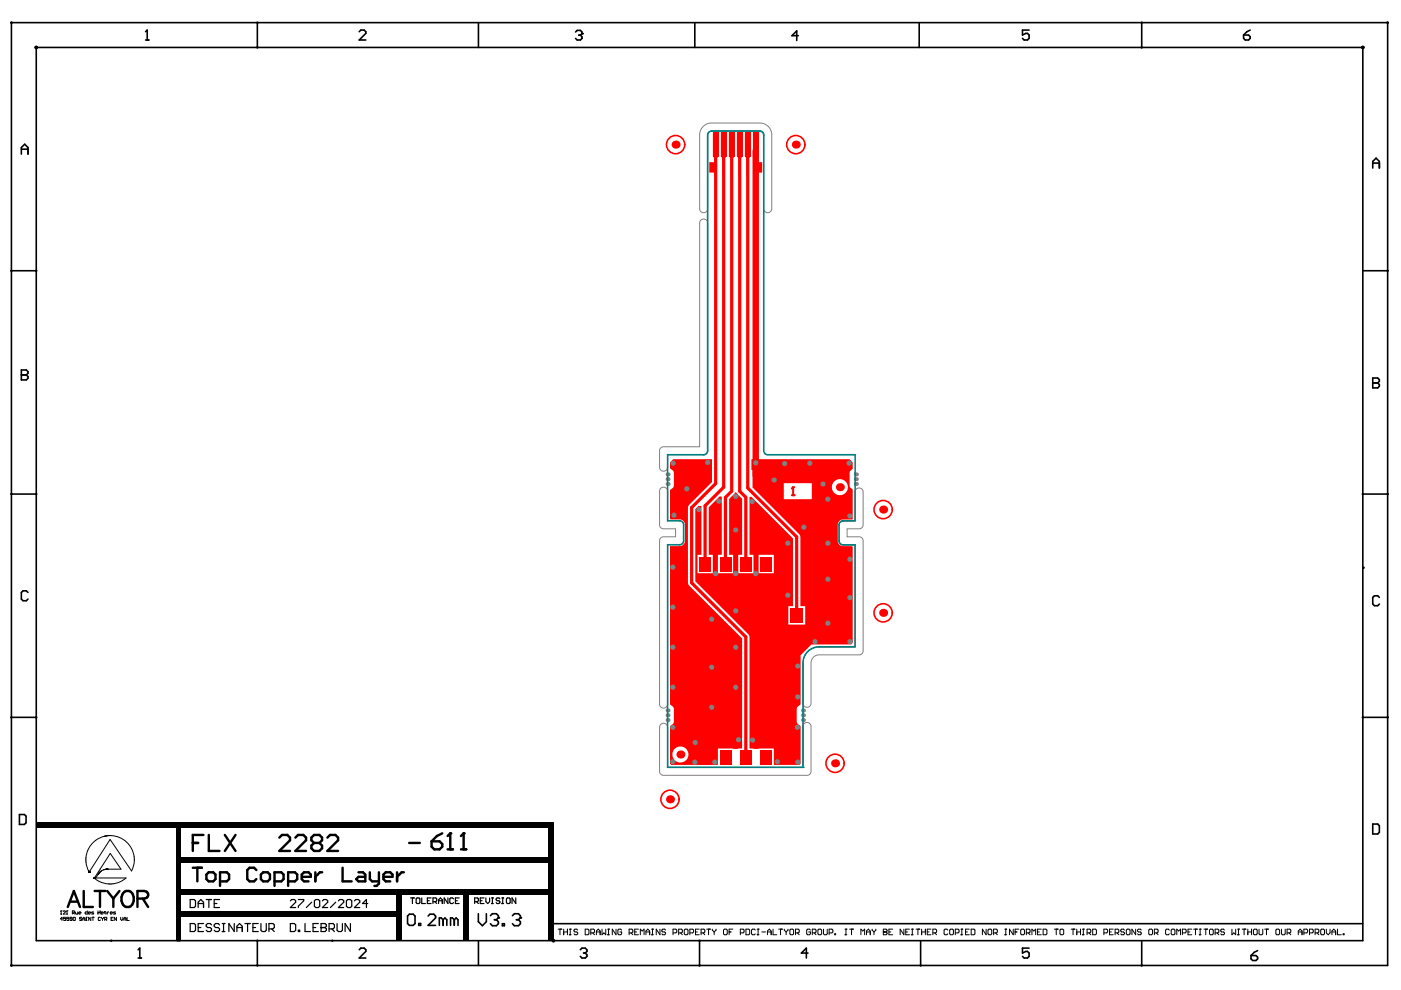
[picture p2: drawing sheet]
<svg xmlns="http://www.w3.org/2000/svg" width="297mm" height="210mm" viewBox="0 0 297 210" stroke-linecap="round" stroke-linejoin="round" font-family="sans-serif">
<g fill="#f00">
<path d="M152.8 28.1h1.2v5.1l-.3 .3v4h-.5v-4l-.4-.3z"/>
<path d="M156.2 28.1h1.2v5.1l-.3 .3v4h-.5v-4l-.4-.3z"/>
<path d="M159.6 28.1h1.2v5.1l-.3 .3v.9h1.1v2.2h-1.1v.9h-.5v-4l-.4-.3z"/>
<path d="M151.1 28.1h1.2v5.1l-.3 .3v4h-.5v-.9h-1.1v-2.2h1.1v-.9l-.4-.3z"/>
<path d="M154.5 28.1h1.2v5.1l-.3 .3v4h-.5v-4l-.4-.3z"/>
<path d="M157.9 28.1h1.2v5.1l-.3 .3v4h-.5v-4l-.4-.3z"/>
<path d="M147.4 107.9l.7-.6h.6v10.3h-.8v3.9h3.2v-3.9h-.8v-10l2.3-2.4h.3l.1 .2v12.2h-.8v3.9h3.2v-3.9h-.8v-11.8l1.3-1.4h.2l1.2 1.4v11.8h-.8v3.9h3.3v-3.9h-.9l.1-12.3h.3l8.8 8.9v14.3h-1v3.9h3.6v-3.9h-1l-.1-15-10-10.1v-3.8h-.3v-2.2h20.8l.7 .6v1.4l-.5 .4-.2 .4v2.8l.2 .4 .5 .4v6.3l-2.3 .1a1.09 1.09 0 0 0-.9 1.1v3.4l.3 .7 .7 .4h2l.2 .1v20.4l-.4 .3h-8.4l-2.3 2.3v10.5l-.6 .4-.2 .5v2.8l.2 .4 .6 .5v7.9l-.2 .3h-5.4v-3.5h-5.2l-.1-24-11.4-11.4zM176.4 103.3a1.7 1.7 0 0 0 3.4 0 1.7 1.7 0 0 0-3.4 0zM166.2 102.4v3.4h5.9v-3.4zM160.8 117.6v3.9h3.3v-3.9z"/>
<path d="M142.1 98l.6-.6h8.3v4.8l-4.9 4.9-.2 .5v16l.2 .5 11.2 11.3v23.3h-5.1v3.5h-9.9l-.2-.3v-7.9l.6-.5 .2-.5v-2.8l-.2-.4-.6-.4v-33.6h2.2a1.11 1.11 0 0 0 .9-1v-3.7a1.07 1.07 0 0 0-.9-.9l-2.1-.1-.1-.1v-6.1l.6-.5 .2-.4v-2.9l-.2-.3-.6-.5zM142.6 160a1.7 1.7 0 0 0 3.4 0 1.7 1.7 0 0 0-3.4 0z"/>
</g>
<path d="M148.9 27a2.51 2.51 0 0 1 2-.9h10.1a2.59 2.59 0 0 1 2.6 2.5v15.6a.85 .85 0 0 1-.8 .9 .85 .85 0 0 1-.9-.9v-15.6a.85 .85 0 0 0-.8-.8h-10.2a.85 .85 0 0 0-.9 .8v15.6a.85 .85 0 0 1-.8 .9 .85 .85 0 0 1-.9-.9v-15.8zM148.5 46.8a.86 .86 0 0 1 .9-.3 .86 .86 0 0 1 .6 .8v48.3a.81 .81 0 0 1-.8 .8h-7.7v2.7a.85 .85 0 0 1-.8 .8 .85 .85 0 0 1-.9-.8v-3.5a.81 .81 0 0 1 .9-.9h7.6v-47.6zM140 103.7a.86 .86 0 0 1 .9-.4 .86 .86 0 0 1 .6 .8v6.3h2.6a.81 .81 0 0 1 .8 .9v3.4a.81 .81 0 0 1-.8 .8h-2.6v33.8a.85 .85 0 0 1-.8 .8 .85 .85 0 0 1-.9-.8v-34.6a.81 .81 0 0 1 .9-.9h2.5v-1.7h-2.5a.81 .81 0 0 1-.9-.8v-7.3zM181.4 103.8a.86 .86 0 0 1 1-.3 .86 .86 0 0 1 .6 .8v7a.81 .81 0 0 1-.9 .8h-2.5v1.7h2.5a.81 .81 0 0 1 .9 .9v23.3a.81 .81 0 0 1-.9 .8h-8.4a1.7 1.7 0 0 0-1.7 1.7v8.6a.85 .85 0 0 1-.9 .9 .85 .85 0 0 1-.8-.9v-8.6a3.4 3.4 0 0 1 3.4-3.4h7.6v-21.6h-2.5a.85 .85 0 0 1-.9-.8v-3.4a.81 .81 0 0 1 .9-.9h2.5v-6.3zM140 153.7a.86 .86 0 0 1 .9-.3 .86 .86 0 0 1 .6 .8v8.5h28.8v-8.7a.85 .85 0 0 1 .8-.8 .85 .85 0 0 1 .9 .8v9.5a.81 .81 0 0 1-.9 .9h-30.4a.81 .81 0 0 1-.9-.9v-9.5z" fill="none" stroke="#808080" stroke-width=".21"/>
<path d="M151.7 32v70.5l-5.1 5.1v16l11.5 11.4v24.6M153.4 32v71.3l-3.9 3.9v11.3M155.1 32v72.1l-1.3 1.4v13M156.8 32v72.1l1.3 1.3v13.1M158.5 32v71.5l10.4 10.3v15.6" fill="none" stroke="#f00" stroke-width=".68"/>
<path d="M160.2 32v68.8" fill="none" stroke="#f00" stroke-width="1.4"/>
<path d="M173.2 113.3v16.1" fill="none" stroke="#f00" stroke-width=".34"/>
<path d="M167.9 105h.5M168.2 103.3v1.7" fill="none" stroke="#f00" stroke-width=".43"/>
<circle cx="168.2" cy="103.3" r=".21" fill="#f00"/>
<path d="M168.2 103.3l-.3 .3" fill="none" stroke="#f00" stroke-width=".43"/>
<g fill="none" stroke="#f00" stroke-width=".34">
<circle cx="143.2" cy="30.7" r="1.94"/>
<circle cx="168.7" cy="30.7" r="1.94"/>
<circle cx="187.2" cy="108" r="1.94"/>
<circle cx="187.2" cy="129.9" r="1.94"/>
<circle cx="142.1" cy="169.5" r="1.94"/>
<circle cx="177.1" cy="161.8" r="1.94"/>
</g>
<g fill="#808080">
<circle cx="175.5" cy="115.2" r=".55"/>
<circle cx="175.5" cy="105.8" r=".55"/>
<circle cx="170.4" cy="111.8" r=".55"/>
<circle cx="167" cy="115.2" r=".55"/>
<circle cx="167" cy="126.2" r=".55"/>
<circle cx="160.2" cy="121.6" r=".55"/>
<circle cx="156" cy="121.6" r=".55"/>
<circle cx="151.7" cy="121.6" r=".55"/>
<circle cx="150.9" cy="131.3" r=".55"/>
<circle cx="150.9" cy="141.5" r=".55"/>
<circle cx="156" cy="145.7" r=".55"/>
<circle cx="150.9" cy="150" r=".55"/>
<circle cx="156.6" cy="156.8" r=".55"/>
<circle cx="159.6" cy="156.9" r=".55"/>
<circle cx="159.5" cy="106.3" r=".55"/>
<circle cx="156" cy="105.2" r=".55"/>
<circle cx="152.4" cy="106.3" r=".55"/>
<circle cx="148.2" cy="108" r=".55"/>
<circle cx="169.1" cy="154.2" r=".55"/>
<circle cx="147.3" cy="161.6" r=".55"/>
<circle cx="150" cy="98" r=".55"/>
<circle cx="180.2" cy="136" r=".55"/>
<circle cx="172.8" cy="136" r=".55"/>
<circle cx="164.8" cy="161.5" r=".55"/>
<circle cx="142.6" cy="161.5" r=".55"/>
<circle cx="142.7" cy="98.2" r=".55"/>
<circle cx="180.2" cy="109.4" r=".55"/>
<circle cx="180.2" cy="118.6" r=".55"/>
<circle cx="171.7" cy="98.2" r=".55"/>
<circle cx="160.2" cy="98.1" r=".55"/>
<circle cx="180" cy="98.2" r=".55"/>
<circle cx="180.2" cy="126.7" r=".55"/>
<circle cx="147.4" cy="157.4" r=".55"/>
<circle cx="156" cy="137.2" r=".55"/>
<circle cx="156" cy="129.5" r=".55"/>
<circle cx="156" cy="112.4" r=".55"/>
<circle cx="142.9" cy="109.2" r=".55"/>
<circle cx="142.6" cy="120.3" r=".55"/>
<circle cx="142.6" cy="128.7" r=".55"/>
<circle cx="142.6" cy="137.2" r=".55"/>
<circle cx="142.6" cy="145.7" r=".55"/>
<circle cx="169.2" cy="147.8" r=".55"/>
<circle cx="151.6" cy="161.6" r=".55"/>
<circle cx="142.6" cy="154.2" r=".55"/>
<circle cx="169.2" cy="161.6" r=".55"/>
<circle cx="169.2" cy="141.2" r=".55"/>
<circle cx="175.5" cy="132.1" r=".55"/>
<circle cx="175.5" cy="122.8" r=".55"/>
<circle cx="166.3" cy="98.3" r=".55"/>
<circle cx="145.6" cy="103.6" r=".55"/>
<circle cx="174.5" cy="102.6" r=".55"/>
<circle cx="164.1" cy="101.8" r=".55"/>
<circle cx="170.3" cy="152.7" r=".43"/>
<circle cx="170.3" cy="150.6" r=".43"/>
<circle cx="181.5" cy="101.6" r=".43"/>
<circle cx="181.5" cy="102.6" r=".43"/>
<circle cx="170.3" cy="151.7" r=".43"/>
<circle cx="181.5" cy="100.6" r=".43"/>
<circle cx="141.5" cy="152.7" r=".43"/>
<circle cx="141.5" cy="150.6" r=".43"/>
<circle cx="141.5" cy="101.6" r=".43"/>
<circle cx="141.5" cy="102.6" r=".43"/>
<circle cx="141.5" cy="151.7" r=".43"/>
<circle cx="141.5" cy="100.6" r=".43"/>
</g>
<g fill="#f00">
<path d="M152.6 159.1h2.4v3.1h-2.4z" fill-rule="evenodd"/>
<path d="M152.6 118.1h2.4v3h-2.4z" fill-rule="evenodd"/>
<path d="M152.8 28.1h1.2v5.1h-1.2z" fill-rule="evenodd"/>
<path d="M156.2 28.1h1.2v5.1h-1.2z" fill-rule="evenodd"/>
<path d="M159.6 28.1h1.2v5.1h-1.2z" fill-rule="evenodd"/>
<path d="M148.3 159.1h2.4v3.1h-2.4z" fill-rule="evenodd"/>
<path d="M148.3 118.1h2.4v3h-2.4z" fill-rule="evenodd"/>
<path d="M151.1 28.1h1.2v5.1h-1.2z" fill-rule="evenodd"/>
<path d="M157 159.1h2.3v3.1h-2.3z" fill-rule="evenodd"/>
<path d="M161.3 159.1h2.3v3.1h-2.3z" fill-rule="evenodd"/>
<path d="M161.3 118.1h2.3v3h-2.3z" fill-rule="evenodd"/>
<path d="M157 118.1h2.3v3h-2.3z" fill-rule="evenodd"/>
<path d="M154.5 28.1h1.2v5.1h-1.2z" fill-rule="evenodd"/>
<path d="M157.9 28.1h1.2v5.1h-1.2z" fill-rule="evenodd"/>
<path d="M171.9 129h2.7v3h-2.7z" fill-rule="evenodd"/>
<path d="M167.6 129h2.7v3h-2.7z" fill-rule="evenodd"/>
</g>
<g fill="#f00">
<circle cx="178.1" cy="103.3" r=".85"/>
<circle cx="142.1" cy="169.5" r=".85"/>
<circle cx="144.3" cy="160" r=".85"/>
<circle cx="143.2" cy="30.7" r=".85"/>
<circle cx="177.1" cy="161.8" r=".85"/>
<circle cx="187.2" cy="129.9" r=".85"/>
<circle cx="187.2" cy="108" r=".85"/>
<circle cx="168.7" cy="30.7" r=".85"/>
</g>
<g fill="none" stroke="#000" stroke-width=".34">
<path d="M2.4 4.8h291.8v199.9h-291.8zM7.7 10.1h281.2v189.3h-281.2zM30.9 8.5h.7M30.9 6.7l.3-.3v2.1M54.6 4.8v5.3M76.2 6.7l.3-.3h.7l.4 .3v.4l-1.4 1.4h1.4M101.4 4.8v5.3M122 6.8l.4-.4h.7l.3 .4v.3l-.3 .4M122.7 7.5h.4M123.1 7.5l.3 .3v.3l-.3 .4h-.7l-.4-.4M147.3 4.8v5.3M169.3 7.6h-1.4l1-1v2"/>
<path d="M194.9 4.8v5.3M218.2 6.4h-1.4v1l.7-.3h.3l.4 .3v.7l-.4 .4h-.7l-.3-.4M242.1 4.8v5.3M263.7 7.4h1l.4 .4v.3l-.4 .4h-.7l-.3-.4zM265.1 6.4l-.7 .3-.7 .7M4.5 32.7v-1.4l.7-.7 .7 .7v1.4M4.5 31.6h1.4M291 35.6v-1.4l.8-.7 .7 .7v1.4M291 34.6h1.5M2.4 57.4h5.3M288.9 57.4h5.3M4.5 78.4h1.1l.3 .4v.3l-.3 .4 .3 .4v.3l-.3 .4h-1.1z"/>
<path d="M4.5 79.5h1.1M291 80.1h1.1l.4 .4v.3l-.4 .4 .4 .3v.4l-.4 .3h-1.1zM291 81.2h1.1M2.4 104.8h5.3M288.9 104.8h5.3M5.9 125.6l-.3-.3h-.7l-.4 .3v1.4l.4 .4h.7l.3-.4M292.5 126.7l-.4-.4h-.7l-.4 .4v1.4l.4 .3h.7l.4-.3M2.4 152.1h5.3M288.9 152.1h5.3M4.1 172.7h1.1l.3 .3v1.5l-.3 .3h-1.1zM37.6 175.1v24.3M38.1 175.1v24.3"/>
<path d="M291 174.7h1.1l.4 .4v1.4l-.4 .3h-1.1zM37.5 199.3v-24l.7 24M37.5 199.3h.7M54.6 199.4v5.3M86.4 194.2l.4-.4h.8l.4 .4v1.6l-.4 .4h-.8l-.4-.4zM88.8 195.8h.4v.4h-.4zM90.8 194.2l.4-.4h.8l.4 .4v.4l-1.6 1.6h1.6M93.9 195l-.4-.4h-.4v1.6M93.9 195v1.2M93.9 195l.4-.4 .4 .4v1.2M96.3 195l-.4-.4h-.4v1.6M96.3 195v1.2"/>
<path d="M96.3 195l.4-.4 .4 .4v1.2M101.4 193.7v1.7l.9 .9 .8-.9v-1.7M101.4 199.4v5.3M104 194.2l.4-.5h.8l.5 .5v.4l-.5 .4M104.8 195h.4M105.2 195l.5 .4v.5l-.5 .4h-.8l-.4-.4M106.5 195.9h.4v.4h-.4zM108.6 194.2l.5-.5h.8l.4 .5v.4l-.4 .4M109.5 195h.4M109.9 195l.4 .4v.5l-.4 .4h-.8l-.5-.4M116.9 195.8h172M148.3 199.4v5.3"/>
<path d="M195.2 199.4v5.3M242.1 199.4v5.3M29.3 203.1h.7M29.3 201.4l.3-.4v2.1M76.2 201.4l.3-.4h.7l.4 .4v.3l-1.4 1.4h1.4M123 201.4l.4-.4h.7l.3 .4v.3l-.3 .4M123.7 202.1h.4M124.1 202.1l.3 .3v.4l-.3 .3h-.7l-.4-.3M171.3 202.1h-1.4l1.1-1.1v2.1M218.2 201h-1.4v1.1l.7-.4h.3l.4 .4v.7l-.4 .3h-.7l-.3-.3M265.2 202.6h1.1l.3 .3v.4l-.3 .4h-.7l-.4-.4zM266.6 201.5l-.7 .4-.7 .7"/>
<circle cx="2.4" cy="4.8" r=".07"/>
<circle cx="7.7" cy="10.1" r=".2"/>
<circle cx="54.6" cy="4.8" r=".07"/>
<circle cx="54.6" cy="10.1" r=".07"/>
<circle cx="242.1" cy="4.8" r=".07"/>
<circle cx="242.1" cy="10.1" r=".07"/>
<circle cx="288.9" cy="10.1" r=".2"/>
<circle cx="294.2" cy="4.8" r=".07"/>
<circle cx="2.4" cy="57.4" r=".07"/>
<circle cx="7.7" cy="57.4" r=".07"/>
<circle cx="294.2" cy="57.4" r=".07"/>
<circle cx="2.4" cy="104.8" r=".07"/>
<circle cx="7.7" cy="104.8" r=".07"/>
<circle cx="288.9" cy="104.8" r=".07"/>
<circle cx="294.2" cy="104.8" r=".07"/>
<circle cx="289.1" cy="120.4" r=".07"/>
<circle cx="2.4" cy="152.1" r=".07"/>
<circle cx="7.7" cy="152.1" r=".07"/>
<circle cx="288.9" cy="152.1" r=".07"/>
<circle cx="294.2" cy="152.1" r=".07"/>
<circle cx="23.6" cy="199.4" r=".07"/>
<circle cx="37.5" cy="199.3" r=".01"/>
<circle cx="38.2" cy="199.3" r=".01"/>
<circle cx="54.6" cy="199.4" r=".07"/>
<circle cx="70.5" cy="199.4" r=".07"/>
<circle cx="117.3" cy="199.4" r=".2"/>
<circle cx="148.3" cy="199.4" r=".07"/>
<circle cx="2.4" cy="204.7" r=".07"/>
<circle cx="54.6" cy="204.7" r=".07"/>
<circle cx="148.3" cy="204.7" r=".07"/>
<circle cx="195.2" cy="204.7" r=".07"/>
<circle cx="242.1" cy="204.7" r=".07"/>
</g>
<g fill="none" stroke="#000" stroke-width=".21">
<path d="M22.2 177.3a5.1 5.1 0 0 0-3.4 7.4M22.2 177.3h.1M22.3 177.3h-.1M22.4 177.3h-.1M22.7 177.2l-.3 .1M22.7 177.2h.1M22.7 177.2h.1a5.1 5.1 0 0 1 5.1 7.5l-4.6-6.7-4.4 6.9M12.8 193.8h.3M13 193.1h.1M13 193.1l-.2 .1M13 193.1v.7M13.2 194.8h-.4l.3-.3v.7"/>
<path d="M13.4 193.2l.1-.1 .4 .1-.5 .6h.5M13.9 194.5h-.4v.3l.2-.1 .2 .1-.1 .4-.3-.2M14.1 193.8h.2M14.2 193.1h.1M14.2 193.1v.7M14.2 193.1l-.1 .1M14.6 194.5h-.4v.3l.2-.1 .2 .1-.1 .4-.3-.2M15.3 194.8l-.5-.1 .1-.2 .4 .1v.4l-.1 .2-.4-.2M15.3 193.6l.5-.1-.1-.4h-.4v.7M15.5 194.6l.1-.1 .4 .1-.1 .6-.4-.2zM15.6 193.6l.2 .2M16 193.4l.1 .4h.4v-.4"/>
<path d="M16.7 193.6h.5l-.2-.2-.3 .1 .1 .3h.2M17.3 194.6l-.1-.1-.3 .1 .1 .2 .3 .1-.1 .3-.3-.2M17.6 194.8h.4M17.6 195.2v-.5l.2-.2 .2 .2v.5M18.2 194.5h.3M18.2 195.2h.3M18.3 194.5v.7M18.5 193.1v.7h-.3l-.1-.3 .4-.1M18.7 193.6h.5l-.1-.2-.4 .1 .2 .3h.2M18.8 184.7h.1M18.8 184.7v.1M18.8 184.7l.1 .1"/>
<path d="M18.8 184.8h.1M18.9 184.8h.1M18.9 184.8v.1M18.9 184.9h.1M19.2 194.5v.7l-.4-.7v.7M19.5 194.5h.4M19.7 194.5v.7M19.9 193.4l-.5 .1 .5 .2-.5 .1M20 186.2h.1M20.8 193.1v.7M20.8 193.5h.4M20.8 185.4l-.5 .8h6.4a5.1 5.1 0 0 1-6.7 0"/>
<path d="M20.8 185.3h.1M20.9 185.2l-.1 .1M20.9 185.2h.1M21 185.1l-.1 .1M21 185.1h.1M21.1 185l-.1 .1M21.1 185h.1M21.2 184.9l-.1 .1M21.2 184.9h.1M21.2 193.1v.7M21.3 194.6l-.1-.1-.4 .1v.4l.1 .2 .4-.2M21.4 184.7l-.2 .2"/>
<path d="M21.5 193.6h.4l-.1-.2-.3 .1v.2l.3 .1M21.5 184.7h-.1M21.5 194.5l.2 .3M21.7 194.8v.4M22 194.5l-.3 .3M22.1 184.4l-.6 .3M22.1 193.4h.3M22.2 184.4h-.1M22.2 194.9h.3l.1-.3-.4-.1v.7M22.2 184.4h.1M22.2 184.3v.1M22.2 193.2l.2 .6"/>
<path d="M22.3 184.3h-.1M22.3 184.3h.1M22.4 184.3h-.1M22.4 184.3h.1M22.4 194.9l.2 .3M22.5 184.3h-.1M22.5 184.3h.1M22.6 184.3h-.1M22.6 184.3h.1M22.7 184.3h-.1M22.7 184.3h.1M22.7 193.4v.4"/>
<path d="M22.8 184.3h.1M22.8 184.3h-.1M22.9 184.3h-.1M22.9 184.3h.1M22.9 184.3h2.7l-2.2-3.4-3.4 5.3M22.9 184.3h-.3M23 193.4l-.3 .2M23.4 193.6h.4l-.1-.2-.3 .1 .1 .3h.2M23.6 194.8h.2M24 194.5h-.4v.7h.4M24.5 193.4l-.4 .1 .4 .2-.4 .1M24.7 194.5v.7l-.5-.7v.7"/>
<path d="M25.6 194.5v.4l.2 .3 .2-.3v-.4M26.3 194.8h.4M26.3 195.2v-.5l.2-.2 .2 .2v.5M26.9 194.5v.7h.5M118.3 197h.8M118.7 197v1.2M119.5 197v1.2M119.5 197.6h.8M120.3 197v1.2M120.7 197h.4M120.7 198.2h.4M120.9 197v1.2"/>
<path d="M122.5 197.2l-.2-.2h-.4l-.2 .2 .2 .4h.4l.2 .2-.2 .4h-.4l-.2-.2M124.1 197h.6l.2 .2v.8l-.2 .2h-.6zM125.3 197.8h.6l.2-.2v-.4l-.2-.2h-.6v1.2M125.7 197.8l.4 .4M126.4 197.6h.8M126.4 198.2v-.8l.4-.4 .4 .4v.8M127.6 197v1.2l.4-.4 .4 .4v-1.2M128.8 197h.4M128.8 198.2h.4M129 197v1.2M130.6 197v1.2l-.8-1.2v1.2M131.8 197.2l-.2-.2h-.4l-.2 .2v.8l.2 .2h.4l.2-.2v-.4h-.4"/>
<path d="M133.4 197.8h.6l.2-.2v-.4l-.2-.2h-.6v1.2M133.8 197.8l.4 .4M134.6 197.6h.4M135.4 197h-.8v1.2h.8M135.8 198.2v-1.2l.4 .4 .4-.4v1.2M137 197.6h.7M137 198.2v-.8l.3-.4 .4 .4v.8M138.1 197h.4M138.1 198.2h.4M138.3 197v1.2M139.9 197v1.2l-.8-1.2v1.2M141.1 197.2l-.2-.2h-.4l-.2 .2 .2 .4h.4l.2 .2-.2 .4h-.4l-.2-.2"/>
<path d="M142.7 197.8h.6l.2-.2v-.4l-.2-.2h-.6v1.2M143.9 197.8h.6l.2-.2v-.4l-.2-.2h-.6v1.2M144.3 197.8l.4 .4M145.1 197.2l.2-.2h.4l.2 .2v.8l-.2 .2h-.4l-.2-.2zM146.3 197.8h.6l.2-.2v-.4l-.2-.2h-.6v1.2M147.5 197.6h.3M148.2 197h-.7v1.2h.7M148.6 197.8h.6l.2-.2v-.4l-.2-.2h-.6v1.2M149 197.8l.4 .4M149.8 197h.8M150.2 197v1.2M151 197v.2l.4 .4"/>
<path d="M151.4 197.6v.6M151.8 197v.2l-.4 .4M153.4 197.2l.2-.2h.4l.2 .2v.8l-.2 .2h-.4l-.2-.2zM154.6 197.6h.4M155.4 197h-.8v1.2M157 197.8h.6l.2-.2v-.4l-.2-.2h-.6v1.2M158.2 197h.5l.2 .2v.8l-.2 .2h-.5zM160.1 197.2l-.2-.2h-.4l-.2 .2v.8l.2 .2h.4l.2-.2M160.5 197h.4M160.5 198.2h.4M160.7 197v1.2M161.5 197.6h.8"/>
<path d="M162.7 197.6h.8M162.7 198.2v-.8l.4-.4 .4 .4v.8M163.9 197v1.2h.8M165.1 197h.8M165.5 197v1.2M166.3 197v.2l.4 .4M166.7 197.6v.6M167.1 197v.2l-.4 .4M167.5 197.2l.2-.2h.4l.2 .2v.8l-.2 .2h-.4l-.2-.2zM168.7 197.8h.6l.1-.2v-.4l-.1-.2h-.6v1.2M169.1 197.8l.3 .4M171.8 197.2l-.2-.2h-.4l-.2 .2v.8l.2 .2h.4l.2-.2v-.4h-.4"/>
<path d="M172.2 197.8h.6l.2-.2v-.4l-.2-.2h-.6v1.2M172.6 197.8l.4 .4M173.4 197.2l.2-.2h.4l.2 .2v.8l-.2 .2h-.4l-.2-.2zM174.6 197v1l.2 .2h.4l.2-.2v-1M175.8 197.8h.6l.2-.2v-.4l-.2-.2h-.6v1.2M177 198h.2v.2h-.2zM179.2 197h.4M179.2 198.2h.4M179.4 197v1.2M180.1 197h.8M180.5 197v1.2M182.5 198.2v-1.2l.4 .4 .4-.4v1.2"/>
<path d="M183.7 197.6h.8M183.7 198.2v-.8l.4-.4 .4 .4v.8M184.9 197v.2l.4 .4M185.3 197.6v.6M185.7 197v.2l-.4 .4M187.3 197.6h.1M187.3 197h.6l.2 .2-.2 .4 .2 .4-.2 .2h-.6zM187.3 197.6h.6M188.5 197.6h.4M189.3 197h-.8v1.2h.8M191.6 197v1.2l-.8-1.2v1.2M192 197.6h.4"/>
<path d="M192.8 197h-.8v1.2h.8M193.2 197h.4M193.2 198.2h.4M193.4 197v1.2M194.2 197h.8M194.6 197v1.2M195.4 197.6h.8M195.4 197v1.2M196.2 197v1.2M196.6 197.6h.4M197.4 197h-.8v1.2h.8M197.8 197.8h.6l.2-.2v-.4l-.2-.2h-.6v1.2"/>
<path d="M198.2 197.8l.4 .4M201 197.2l-.2-.2h-.4l-.2 .2v.8l.2 .2h.4l.2-.2M201.4 197.2l.1-.2h.4l.2 .2v.8l-.2 .2h-.4l-.1-.2zM202.5 197.8h.6l.2-.2v-.4l-.2-.2h-.6v1.2M203.7 197h.4M203.7 198.2h.4M203.9 197v1.2M204.7 197.6h.4M205.5 197h-.8v1.2h.8M205.9 197h.6l.2 .2v.8l-.2 .2h-.6zM209.1 197v1.2l-.8-1.2v1.2M209.5 197.2l.2-.2h.4l.2 .2v.8l-.2 .2h-.4l-.2-.2z"/>
<path d="M210.7 197.8h.6l.2-.2v-.4l-.2-.2h-.6v1.2M211.1 197.8l.4 .4M213 197h.4M213 198.2h.4M213.2 197v1.2M214.8 197v1.2l-.8-1.2v1.2M215.2 197.6h.4M216 197h-.8v1.2M216.4 197.2l.2-.2h.4l.2 .2v.8l-.2 .2h-.4l-.2-.2zM217.6 197.8h.6l.2-.2v-.4l-.2-.2h-.6v1.2M218 197.8l.4 .4M218.8 198.2v-1.2l.4 .4 .4-.4v1.2"/>
<path d="M220 197.6h.4M220.8 197h-.8v1.2h.8M221.2 197h.6l.2 .2v.8l-.2 .2h-.6zM223.5 197h.8M223.9 197v1.2M224.7 197.2l.2-.2h.4l.2 .2v.8l-.2 .2h-.4l-.2-.2zM227.1 197h.8M227.5 197v1.2M228.3 197.6h.8M228.3 197v1.2M229.1 197v1.2M229.5 197h.4"/>
<path d="M229.5 198.2h.4M229.7 197v1.2M230.5 197.8h.6l.2-.2v-.4l-.2-.2h-.6v1.2M230.9 197.8l.4 .4M231.7 197h.6l.2 .2v.8l-.2 .2h-.6zM234 197.8h.6l.2-.2v-.4l-.2-.2h-.6v1.2M235.2 197.6h.4M236 197h-.8v1.2h.8M236.4 197.8h.6l.2-.2v-.4l-.2-.2h-.6v1.2M236.8 197.8l.4 .4M238.4 197.2l-.2-.2h-.4l-.2 .2 .2 .4h.4l.2 .2v.2l-.2 .2h-.4l-.2-.2M238.8 197.2l.2-.2h.4l.2 .2v.8l-.2 .2h-.4l-.2-.2z"/>
<path d="M240.8 197v1.2l-.8-1.2v1.2M242 197.2l-.2-.2h-.4l-.2 .2 .2 .4h.4l.2 .2-.2 .4h-.4l-.2-.2M243.6 197.2l.2-.2h.4l.1 .2v.8l-.1 .2h-.4l-.2-.2zM244.7 197.8h.6l.2-.2v-.4l-.2-.2h-.6v1.2M245.1 197.8l.4 .4M247.9 197.2l-.2-.2h-.4l-.2 .2v.8l.2 .2h.4l.2-.2M248.3 197.2l.2-.2h.4l.2 .2v.8l-.2 .2h-.4l-.2-.2zM249.5 198.2v-1.2l.4 .4 .4-.4v1.2M250.7 197.8h.6l.2-.2v-.4l-.2-.2h-.6v1.2M251.9 197.6h.4M252.7 197h-.8v1.2h.8M253.1 197h.8"/>
<path d="M253.5 197v1.2M254.3 197h.4M254.3 198.2h.4M254.5 197v1.2M255.2 197h.8M255.6 197v1.2M256.4 197.2l.2-.2h.4l.2 .2v.8l-.2 .2h-.4l-.2-.2zM257.6 197.8h.6l.2-.2v-.4l-.2-.2h-.6v1.2M258 197.8l.4 .4M259.6 197.2l-.2-.2h-.4l-.2 .2 .2 .4h.4l.2 .2-.2 .4h-.4l-.2-.2M261.2 197v1.2l.4-.4 .4 .4v-1.2M262.4 197h.4"/>
<path d="M262.4 198.2h.4M262.6 197v1.2M263.4 197h.8M263.8 197v1.2M264.6 197.6h.8M264.6 197v1.2M265.4 197v1.2M265.8 197.2l.1-.2h.4l.2 .2v.8l-.2 .2h-.4l-.1-.2zM266.9 197v1l.2 .2h.4l.2-.2v-1M268.1 197h.8M268.5 197v1.2M270.5 197.2l.2-.2h.4l.2 .2v.8l-.2 .2h-.4l-.2-.2z"/>
<path d="M271.7 197v1l.2 .2h.4l.2-.2v-1M272.9 197.8h.6l.2-.2v-.4l-.2-.2h-.6v1.2M273.3 197.8l.4 .4M275.3 197.6h.8M275.3 198.2v-.8l.4-.4 .4 .4v.8M276.5 197.8h.5l.2-.2v-.4l-.2-.2h-.5v1.2M277.6 197.8h.6l.2-.2v-.4l-.2-.2h-.6v1.2M278.8 197.8h.6l.2-.2v-.4l-.2-.2h-.6v1.2M279.2 197.8l.4 .4M280 197.2l.2-.2h.4l.2 .2v.8l-.2 .2h-.4l-.2-.2zM281.2 197v.8l.4 .4 .4-.4v-.8M282.4 197.6h.8"/>
<path d="M282.4 198.2v-.8l.4-.4 .4 .4v.8M283.6 197v1.2h.8M284.8 198h.2v.2h-.2z"/>
</g>
<g fill="#000">
<path d="M7.6 174.3h109.7v1.1h-109.7z" fill-rule="evenodd"/>
<path d="M37.5 174.8h.7v24.7h-.7z" fill-rule="evenodd"/>
<path d="M84 188.9h1.1v10.5h-1.1z" fill-rule="evenodd"/>
<path d="M37.8 193.3h46.9v1.1h-46.9z" fill-rule="evenodd"/>
<path d="M98.3 188.9h1.1v10.5h-1.1z" fill-rule="evenodd"/>
<path d="M116.3 174.8h1.1v24.7h-1.1z" fill-rule="evenodd"/>
<path d="M37.8 181.8h78.9v1.1h-78.9z" fill-rule="evenodd"/>
<path d="M37.8 188.6h79.2v1h-79.2z" fill-rule="evenodd"/>
</g>
<g fill="#000">
<circle cx="123.4" cy="7.1" r=".17"/>
<circle cx="95.5" cy="176.7" r=".26"/>
<circle cx="98.3" cy="176.7" r=".26"/>
<circle cx="105.7" cy="194.6" r=".17"/>
<circle cx="110.3" cy="194.6" r=".17"/>
</g>
<g fill="none" stroke="#000" stroke-width=".26">
<path d="M40.3 190.7h.9l.3 .3v1.1l-.3 .3h-.9zM40.3 195.8h.9l.3 .3v1.1l-.3 .3h-.9zM42 191.6h1.2M42 192.4v-1.1l.6-.6 .6 .6v1.1M42 196.7h.6M43.2 195.8h-1.2v1.7h1.2M43.7 190.7h1.1M44.3 190.7v1.7M44.8 196.1l-.2-.3h-.6l-.3 .3v.3l.3 .3h.6l.2 .2v.3l-.2 .3h-.6l-.3-.3M45.4 191.6h.6M46.5 190.7h-1.1v1.7h1.1M46.5 196.1l-.2-.3h-.6l-.3 .3v.3l.3 .3h.6l.2 .2v.3l-.2 .3h-.6l-.3-.3"/>
<path d="M47.1 197.5h.6M47.1 195.8h.6M47.4 195.8v1.7M49.7 195.8v1.7l-1.2-1.7v1.7M50.2 196.7h1.2M50.2 197.5v-1.1l.6-.6 .6 .6v1.1M51.9 195.8h1.2M52.5 195.8v1.7M53.6 196.7h.6M54.8 195.8h-1.2v1.7h1.2M55.3 195.8v1.4l.3 .3h.6l.3-.3v-1.4M57 196.9h.9l.3-.2v-.6l-.3-.3h-.9v1.7"/>
<path d="M57.6 196.9l.6 .6M61.6 191l.2-.3h.6l.3 .3v.3l-1.1 1.1h1.1M61.6 195.8h.8l.3 .3v1.1l-.3 .3h-.8zM63.3 190.7h1.1v.3l-1.1 1.1v.3M63.3 197.2h.2v.3h-.2zM64.7 195.8v1.7h1.1M66.1 191.3l-1.1 1.1M66.4 196.7h.5M66.7 191l.2-.3h.6l.3 .3v1.1l-.3 .3h-.6l-.2-.3zM67.5 195.8h-1.1v1.7h1.1M68.1 196.7h.1M68.1 195.8h.8l.3 .3v.3l-.3 .3 .3 .2v.3l-.3 .3h-.8z"/>
<path d="M68.1 196.7h.8M68.4 191l.2-.3h.6l.3 .3v.3l-1.1 1.1h1.1M69.8 196.9h.8l.3-.2v-.6l-.3-.3h-.8v1.7M70.3 196.9l.6 .6M71.2 191.3l-1.1 1.1M71.5 195.8v1.4l.2 .3h.6l.3-.3v-1.4M71.7 191l.3-.3h.6l.3 .3v.3l-1.2 1.1h1.2M73.4 191l.3-.3h.6l.3 .3v1.1l-.3 .3h-.6l-.3-.3zM74.3 195.8v1.7l-1.1-1.7v1.7M75.1 191l.3-.3h.6l.3 .3v.3l-1.2 1.1h1.2M78 191.6h-1.2l.9-.9v1.7M87 190.4h.8"/>
<path d="M87.4 190.4v1.2M88.4 190.4h.4l.2 .2v.8l-.2 .2h-.4l-.2-.2v-.8zM89.4 190.4v1.2h.8M90.6 191h.4M91.4 190.4h-.8v1.2h.8M91.8 191.2h.6l.2-.2v-.4l-.2-.2h-.6v1.2M92.2 191.2l.4 .4M93 191h.8M93 191.6v-.8l.4-.4 .4 .4v.8M95 190.4v1.2l-.8-1.2v1.2M96.2 190.6l-.2-.2h-.4l-.2 .2v.8l.2 .2h.4l.2-.2M96.6 191h.4"/>
<path d="M97.3 190.4h-.7v1.2h.7M100.6 191.2h.6l.2-.2v-.4l-.2-.2h-.6v1.2M101 191.2l.4 .4M101.8 191h.4M102.6 190.4h-.8v1.2h.8M103 190.4v.8l.4 .4 .4-.4v-.8M104.2 190.4h.4M104.2 191.6h.4M104.4 190.4v1.2M106 190.6l-.2-.2h-.4l-.2 .2 .2 .4h.4l.2 .2-.2 .4h-.4l-.2-.2M106.4 190.4h.4M106.4 191.6h.4"/>
<path d="M106.6 190.4v1.2M107.6 190.4h.4l.2 .2v.8l-.2 .2h-.4l-.2-.2v-.8zM109.4 190.4v1.2l-.8-1.2v1.2"/>
</g>
<g fill="none" stroke="#000" stroke-width=".51">
<path d="M40.9 178.7h1.1M43.1 177h-2.2v3.4M44.3 177v3.4h2.2M47.7 177l2.2 3.4M49.9 177l-2.2 3.4M59.2 177.6l.6-.6h1.1l.6 .6v.6l-2.3 2.2h2.3M62.6 177.6l.6-.6h1.1l.6 .6v.6l-2.3 2.2h2.3M66.6 178.7h1.1M66.6 178.7l-.6 .6v.6l.6 .5h1.1l.6-.5v-.6l-.6-.6M66.6 178.7l-.6-.5v-.6l.6-.6h1.1l.6 .6v.6l-.6 .5M69.4 177.6l.6-.6h1.1l.6 .6v.6l-2.3 2.2h2.3M86.7 178.7h2.3"/>
<path d="M91.5 178.4h1.7l.6 .6v.5l-.6 .6h-1.1l-.6-.6zM93.8 176.7l-1.2 .6-1.1 1.1M94.9 177.3l.6-.6v3.4M97.7 177.3l.6-.6v3.4M14.4 192.3l1.3-3.4 1.3 3.4M14.9 191.2h1.6M17.8 188.9v3.4h1.9M20.1 188.9h2.2M21.2 188.9v3.4M22.7 188.9l1.3 1.6M24 190.5v1.8M25.3 188.9l-1.3 1.6"/>
<path d="M26.1 189.4a1.25 1.25 0 0 1 1.4-.5 1.25 1.25 0 0 1 .8 1.3 1.49 1.49 0 0 1-.3 1.6 1.49 1.49 0 0 1-1.6 .3 2.1 2.1 0 0 1-.3-2.7zM29.1 190.5h1.5l.5-.1a.78 .78 0 0 0 0-1.3l-.5-.2h-1.5v3.4M30.3 190.5l1.1 1.8M40.9 184h1.9M41.8 184v2.9M43.8 185.4l.4-.5h1l.5 .5v1l-.5 .5h-1l-.4-.5zM46.7 186.9h1.4l.5-.5v-1l-.5-.5h-1.4v2.9M54.4 184.5l-.5-.5h-1l-.5 .5v1.9l.5 .5h1l.5-.5M55.3 185.4l.5-.5h1l.4 .5v1l-.4 .5h-1l-.5-.5zM58.2 186.9h1.4l.5-.5v-1l-.5-.5h-1.4v2.9M61.1 186.9h1.4l.5-.5v-1l-.5-.5h-1.4v2.9M64 185.9h1.9v-.5l-.5-.5h-.9l-.5 .5v1l.5 .5h.9"/>
<path d="M66.9 184.9v2M68.3 184.9h-.5l-.9 1M72.6 184v2.9h2M76 184.9h1l.4 .5v1.5h-1.4l-.5-.5 .5-.5h1.4M78.4 184.9v1.5l.5 .5h1.4M80.3 184.9v2.5l-.4 .4h-.5M81.3 185.9h1.9v-.5l-.5-.5h-.9l-.5 .5v1l.5 .5h.9M84.2 184.9v2M85.6 184.9h-.5l-.9 1M94.9 180.1h1.1M97.7 180.1h1.2"/>
</g>
<circle cx="170.3" cy="162.7" r=".17" fill="#008080"/>
<path d="M150.3 28l.6-.2h10.2a.85 .85 0 0 1 .8 .8v67a.85 .85 0 0 0 .9 .8h18.5v14h-2.6a.85 .85 0 0 0-.8 .9v3.4a.85 .85 0 0 0 .8 .8h2.6v21.6h-7.6a3.4 3.4 0 0 0-3.4 3.4v22.2h-28.8v-47.2h2.6a.85 .85 0 0 0 .8-.8v-3.4a.85 .85 0 0 0-.8-.9h-2.6v-14h7.7a.85 .85 0 0 0 .8-.8v-67z" fill="none" stroke="#008080" stroke-width=".34"/>
</svg>
